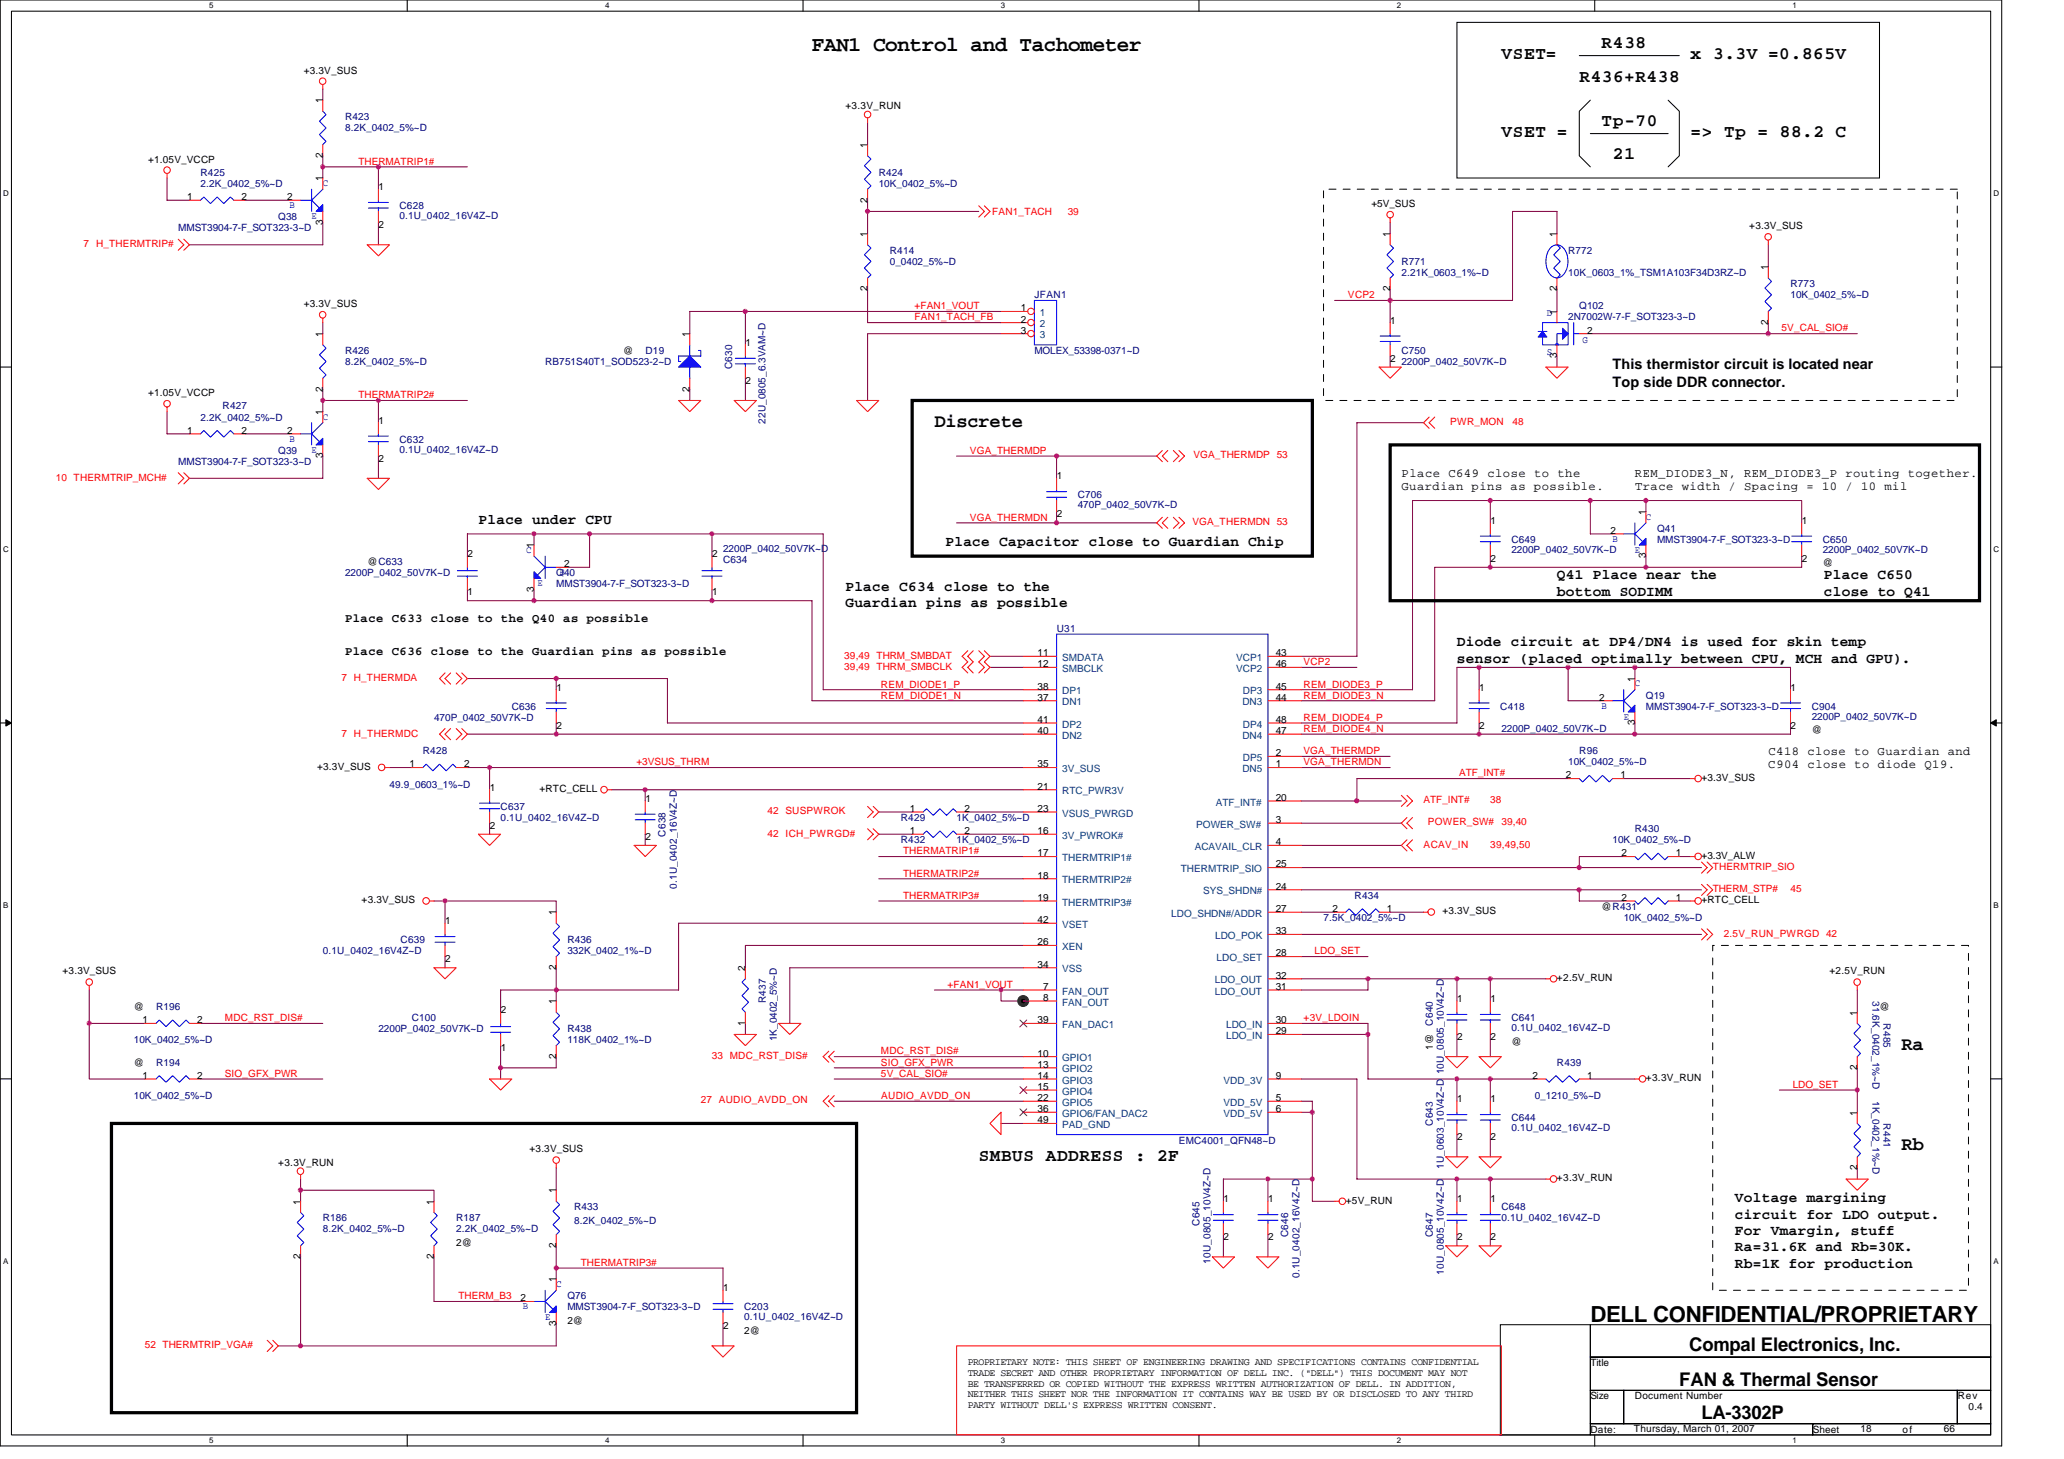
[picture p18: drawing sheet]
<svg xmlns="http://www.w3.org/2000/svg" width="297mm" height="210mm" viewBox="0 0 297 210" stroke-linecap="round" stroke-linejoin="round" font-family="sans-serif">
<defs><g id="words">
<text font-size="3.2" x="228.9" y="190.2">DELL CONFIDENTIAL/PROPRIETARY</text>
<text font-size="3" x="116.9" y="7.3">FAN1 Control and Tachometer</text>
<g font-size="2.7">
<text x="134.5" y="61.5">Discrete</text>
<text x="273.7" y="151.1">Ra</text>
<text x="273.7" y="165.5">Rb</text>
<text x="243.1" y="194.4">Compal Electronics, Inc.</text>
<text x="241.7" y="199.3">FAN &amp; Thermal Sensor</text>
<text x="244.9" y="204.2">LA-3302P</text>
</g>
<g font-size="2.5">
<text x="216.1" y="8.6">VSET=</text>
<text x="227.3" y="11.7">R436+R438</text>
<text x="230.5" y="6.9">R438</text>
<text x="243.3" y="8.6">x 3.3V =0.865V</text>
<text x="216.1" y="19.7">VSET =</text>
<text x="230.5" y="18.1">Tp-70</text>
<text x="232.1" y="22.9">21</text>
<text x="243.3" y="19.7">=&gt; Tp = 88.2 C</text>
<text x="140.9" y="167">SMBUS ADDRESS : 2F</text>
</g>
<g font-size="2.1">
<text x="232.1" y="53.1">This thermistor circuit is located near</text>
<text x="232.1" y="55.6">Top side DDR connector.</text>
<text x="68.9" y="75.4">Place under CPU</text>
<text x="136.1" y="78.5">Place Capacitor close to Guardian Chip</text>
<text x="224.1" y="83.4">Q41 Place near the</text>
<text x="262.5" y="83.4">Place C650</text>
<text x="121.7" y="85">Place C634 close to the</text>
<text x="121.7" y="87.3">Guardian pins as possible</text>
<text x="224.1" y="85.7">bottom SODIMM</text>
<text x="262.5" y="85.7">close to Q41</text>
<text x="209.7" y="93">Diode circuit at DP4/DN4 is used for skin temp</text>
<text x="209.7" y="95.3">sensor (placed optimally between CPU, MCH and GPU).</text>
<text x="249.7" y="173">Voltage margining</text>
<text x="249.7" y="175.3">circuit for LDO output.</text>
<text x="249.7" y="177.7">For Vmargin, stuff</text>
<text x="249.7" y="180">Ra=31.6K and Rb=30K.</text>
<text x="249.7" y="182.4">Rb=1K for production</text>
</g>
<g font-size="1.8">
<text x="201.7" y="68.6">Place C649 close to the</text>
<text x="201.7" y="70.5">Guardian pins as possible.</text>
<text x="235.3" y="68.6">REM_DIODE3_N, REM_DIODE3_P routing together.</text>
<text x="235.3" y="70.5">Trace width / Spacing = 10 / 10 mil</text>
<text x="49.7" y="89.4">Place C633 close to the Q40 as possible</text>
<text x="49.7" y="94.2">Place C636 close to the Guardian pins as possible</text>
<text x="254.5" y="110.5">C904 close to diode Q19.</text>
<text x="254.5" y="108.6">C418 close to Guardian and</text>
</g>
<g font-size="1.4">
<text x="43.7" y="10.6">+3.3V_SUS</text>
<text x="46.4" y="14.9" transform="rotate(-90 46.4 14.9)">1</text>
<text x="121.7" y="15.7">+3.3V_RUN</text>
<text x="21.3" y="23.4">+1.05V_VCCP</text>
<text x="46.4" y="22.7" transform="rotate(-90 46.4 22.7)">2</text>
<text x="124.8" y="21.3" transform="rotate(-90 124.8 21.3)">1</text>
<text x="26.9" y="28.8">1</text>
<text x="34.8" y="28.8">2</text>
<text x="41.3" y="28.8">2</text>
<text x="46.4" y="26.1" transform="rotate(-90 46.4 26.1)">1</text>
<text x="54.5" y="27.4">1</text>
<text x="124.8" y="29.1" transform="rotate(-90 124.8 29.1)">2</text>
<text x="197.4" y="29.8">+5V_SUS</text>
<text x="46.4" y="32.3" transform="rotate(-90 46.4 32.3)">3</text>
<text x="54.5" y="32.8">2</text>
<text x="124.8" y="34.1" transform="rotate(-90 124.8 34.1)">1</text>
<text x="200" y="34.1" transform="rotate(-90 200 34.1)">1</text>
<text x="224" y="34.1" transform="rotate(-90 224 34.1)">1</text>
<text x="251.8" y="33">+3.3V_SUS</text>
<text x="124.8" y="41.9" transform="rotate(-90 124.8 41.9)">2</text>
<text x="200" y="41.9" transform="rotate(-90 200 41.9)">2</text>
<text x="224" y="41.9" transform="rotate(-90 224 41.9)">2</text>
<text x="254.5" y="38.9" transform="rotate(-90 254.5 38.9)">1</text>
<text x="43.7" y="44.2">+3.3V_SUS</text>
<text x="146.9" y="44.8">1</text>
<text x="146.9" y="46.4">2</text>
<text x="146.9" y="48">3</text>
<text x="200.1" y="46.6">1</text>
<text x="224" y="45.3" transform="rotate(-90 224 45.3)">1</text>
<text x="228.4" y="48">2</text>
<text x="254.5" y="46.7" transform="rotate(-90 254.5 46.7)">2</text>
<text x="46.4" y="48.5" transform="rotate(-90 46.4 48.5)">1</text>
<text x="89.7" y="50.9">@</text>
<text x="99.2" y="48.5" transform="rotate(-90 99.2 48.5)">1</text>
<text x="107.3" y="49.8">1</text>
<text x="200.1" y="52">2</text>
<text x="224" y="51.5" transform="rotate(-90 224 51.5)">3</text>
<text x="21.3" y="57">+1.05V_VCCP</text>
<text x="46.4" y="59.7" transform="rotate(-90 46.4 59.7)">1</text>
<text x="46.4" y="56.3" transform="rotate(-90 46.4 56.3)">2</text>
<text x="99.2" y="56.3" transform="rotate(-90 99.2 56.3)">2</text>
<text x="107.3" y="55.2">2</text>
<text x="26.9" y="62.4">1</text>
<text x="34.8" y="62.4">2</text>
<text x="41.3" y="62.4">2</text>
<text x="46.4" y="65.9" transform="rotate(-90 46.4 65.9)">3</text>
<text x="54.5" y="61">1</text>
<text x="54.5" y="66.4">2</text>
<text x="152.1" y="69">1</text>
<text x="152.1" y="74.4">2</text>
<text x="214.5" y="75.4">1</text>
<text x="231.8" y="76.8">2</text>
<text x="236.9" y="74.1" transform="rotate(-90 236.9 74.1)">1</text>
<text x="259.3" y="75.4">1</text>
<text x="52.9" y="81.3">@C633</text>
<text x="67.3" y="80.2">2</text>
<text x="76.8" y="78.9" transform="rotate(-90 76.8 78.9)">1</text>
<text x="81.2" y="81.6">2</text>
<text x="102.5" y="80.2">2</text>
<text x="214.5" y="80.8">2</text>
<text x="236.9" y="80.3" transform="rotate(-90 236.9 80.3)">3</text>
<text x="259.3" y="80.8">2</text>
<text x="262.3" y="81.5">@</text>
<text x="67.3" y="85.6">1</text>
<text x="76.8" y="85.2" transform="rotate(-90 76.8 85.2)">3</text>
<text x="102.5" y="85.6">1</text>
<text x="149.3" y="94.4">11</text>
<text x="149.3" y="96">12</text>
<text x="183.6" y="94.4">43</text>
<text x="183.6" y="96">46</text>
<text x="80.1" y="99.4">1</text>
<text x="149.3" y="100.8">37</text>
<text x="149.3" y="99.2">38</text>
<text x="183.6" y="100.8">44</text>
<text x="183.6" y="99.2">45</text>
<text x="212.9" y="99.4">1</text>
<text x="230.1" y="100.8">2</text>
<text x="235.3" y="98.1" transform="rotate(-90 235.3 98.1)">1</text>
<text x="257.7" y="99.4">1</text>
<text x="80.1" y="104.8">2</text>
<text x="149.3" y="105.6">40</text>
<text x="149.3" y="104">41</text>
<text x="183.6" y="105.6">47</text>
<text x="183.6" y="104">48</text>
<text x="212.9" y="104.8">2</text>
<text x="235.3" y="104.4" transform="rotate(-90 235.3 104.4)">3</text>
<text x="257.7" y="104.8">2</text>
<text x="260.7" y="105.5">@</text>
<text x="45.7" y="110.7">+3.3V_SUS</text>
<text x="58.9" y="110.4">1</text>
<text x="66.8" y="110.4">2</text>
<text x="70.5" y="113.8">1</text>
<text x="77.7" y="114">+RTC_CELL</text>
<text x="149.3" y="110.4">35</text>
<text x="149.3" y="113.6">21</text>
<text x="183.6" y="110.4">1</text>
<text x="183.6" y="108.8">2</text>
<text x="225.4" y="112">2</text>
<text x="233.2" y="112">1</text>
<text x="244.9" y="112.4">+3.3V_SUS</text>
<text x="70.5" y="119.2">2</text>
<text x="92.9" y="115.4">1</text>
<text x="130.9" y="116.8">1</text>
<text x="130.9" y="120">1</text>
<text x="138.8" y="116.8">2</text>
<text x="138.8" y="120">2</text>
<text x="149.3" y="120">16</text>
<text x="149.3" y="116.8">23</text>
<text x="183.6" y="115.2">20</text>
<text x="183.6" y="118.4">3</text>
<text x="92.9" y="120.8">2</text>
<text x="149.3" y="123.2">17</text>
<text x="183.6" y="124.8">25</text>
<text x="183.6" y="121.6">4</text>
<text x="233.4" y="123.2">2</text>
<text x="241.2" y="123.2">1</text>
<text x="244.9" y="123.5">+3.3V_ALW</text>
<text x="52" y="130">+3.3V_SUS</text>
<text x="80" y="131.7" transform="rotate(-90 80 131.7)">1</text>
<text x="149.3" y="126.4">18</text>
<text x="149.3" y="129.6">19</text>
<text x="183.6" y="128">24</text>
<text x="183.6" y="131.2">27</text>
<text x="191.7" y="131.2">2</text>
<text x="199.6" y="131.2">1</text>
<text x="207.6" y="131.6">+3.3V_SUS</text>
<text x="230.5" y="130.9">@R431</text>
<text x="233.4" y="129.6">2</text>
<text x="241.2" y="129.6">1</text>
<text x="244.9" y="130">+RTC_CELL</text>
<text x="64.1" y="133">1</text>
<text x="149.3" y="136">26</text>
<text x="149.3" y="132.8">42</text>
<text x="183.6" y="134.4">33</text>
<text x="183.6" y="137.6">28</text>
<text x="9" y="140.2">+3.3V_SUS</text>
<text x="64.1" y="138.4">2</text>
<text x="80" y="139.6" transform="rotate(-90 80 139.6)">2</text>
<text x="107.2" y="139.7" transform="rotate(-90 107.2 139.7)">2</text>
<text x="149.3" y="139.2">34</text>
<text x="150.1" y="142.4">7</text>
<text x="150.1" y="144">8</text>
<text x="183.6" y="140.8">32</text>
<text x="183.6" y="142.4">31</text>
<text x="224.1" y="141.2">+2.5V_RUN</text>
<text x="263.3" y="140.2">+2.5V_RUN</text>
<text x="19.3" y="145.3">@</text>
<text x="20.5" y="147.2">1</text>
<text x="28.4" y="147.2">2</text>
<text x="72.1" y="145.8">2</text>
<text x="80" y="144.5" transform="rotate(-90 80 144.5)">1</text>
<text x="107.2" y="147.6" transform="rotate(-90 107.2 147.6)">1</text>
<text x="149.3" y="147.2">39</text>
<text x="183.6" y="147.2">30</text>
<text x="183.6" y="148.8">29</text>
<text x="209.7" y="144.2">1</text>
<text x="209.7" y="149.6">2</text>
<text x="214.5" y="144.2">1</text>
<text x="214.5" y="149.6">2</text>
<text x="267.3" y="146.1" transform="rotate(-90 267.3 146.1)">1</text>
<text x="270.5" y="145.3">@</text>
<text x="19.3" y="153.3">@</text>
<text x="20.5" y="155.2">1</text>
<text x="28.4" y="155.2">2</text>
<text x="72.1" y="151.2">1</text>
<text x="80" y="152.4" transform="rotate(-90 80 152.4)">2</text>
<text x="149.3" y="152">10</text>
<text x="149.3" y="153.6">13</text>
<text x="149.3" y="155.2">14</text>
<text x="183.6" y="155.2">9</text>
<text x="206.2" y="151.1" transform="rotate(-90 206.2 151.1)">1@</text>
<text x="217.5" y="150.3">@</text>
<text x="220.6" y="155.2">2</text>
<text x="228.4" y="155.2">1</text>
<text x="236.9" y="155.6">+3.3V_RUN</text>
<text x="267.3" y="153.9" transform="rotate(-90 267.3 153.9)">2</text>
<text x="149.3" y="156.8">15</text>
<text x="149.3" y="160">36</text>
<text x="149.3" y="158.4">22</text>
<text x="149.3" y="161.6">49</text>
<text x="183.6" y="158.4">5</text>
<text x="183.6" y="160">6</text>
<text x="209.7" y="158.6">1</text>
<text x="214.5" y="158.6">1</text>
<text x="267.3" y="160.5" transform="rotate(-90 267.3 160.5)">1</text>
<text x="40" y="167.7">+3.3V_RUN</text>
<text x="76.2" y="165.8">+3.3V_SUS</text>
<text x="209.7" y="164">2</text>
<text x="214.5" y="164">2</text>
<text x="43.2" y="173.3" transform="rotate(-90 43.2 173.3)">1</text>
<text x="62.4" y="173.3" transform="rotate(-90 62.4 173.3)">1</text>
<text x="80" y="171.7" transform="rotate(-90 80 171.7)">1</text>
<text x="176.1" y="173">1</text>
<text x="182.5" y="173">1</text>
<text x="193.7" y="173.2">+5V_RUN</text>
<text x="209.7" y="173">1</text>
<text x="214.5" y="173">1</text>
<text x="224.1" y="170">+3.3V_RUN</text>
<text x="267.3" y="168.4" transform="rotate(-90 267.3 168.4)">2</text>
<text x="65.7" y="179.2">2@</text>
<text x="80" y="179.6" transform="rotate(-90 80 179.6)">2</text>
<text x="176.1" y="178.4">2</text>
<text x="182.5" y="178.4">2</text>
<text x="209.7" y="178.4">2</text>
<text x="214.5" y="178.4">2</text>
<text x="43.2" y="181.2" transform="rotate(-90 43.2 181.2)">2</text>
<text x="62.4" y="181.2" transform="rotate(-90 62.4 181.2)">2</text>
<text x="80" y="184.5" transform="rotate(-90 80 184.5)">1</text>
<text x="104.1" y="185.8">1</text>
<text x="74.9" y="187.2">2</text>
<text x="80" y="190.8" transform="rotate(-90 80 190.8)">3</text>
<text x="81.7" y="190.4">2@</text>
<text x="104.1" y="191.2">2</text>
<text x="107.1" y="191.9">2@</text>
<text x="139.3" y="196.4">PROPRIETARY NOTE: THIS SHEET OF ENGINEERING DRAWING AND SPECIFICATIONS CONTAINS CONFIDENTIAL</text>
<text x="139.3" y="197.9">TRADE SECRET AND OTHER PROPRIETARY INFORMATION OF DELL INC. (&quot;DELL&quot;) THIS DOCUMENT MAY NOT</text>
<text x="228.9" y="196.5">Title</text>
<text x="139.3" y="199.5">BE TRANSFERRED OR COPIED WITHOUT THE EXPRESS WRITTEN AUTHORIZATION OF DELL. IN ADDITION,</text>
<text x="139.3" y="201">NEITHER THIS SHEET NOR THE INFORMATION IT CONTAINS WAY BE USED BY OR DISCLOSED TO ANY THIRD</text>
<text x="139.3" y="202.6">PARTY WITHOUT DELL'S EXPRESS WRITTEN CONSENT.</text>
<text x="228.9" y="201.3">Size</text>
<text x="235.3" y="201.3">Document Number</text>
<text x="281.7" y="201.3">Rev</text>
<text x="283.3" y="202.9">0.4</text>
<text x="228.9" y="206.1">Date:</text>
<text x="235.1" y="206">Thursday, March 01, 2007</text>
<text x="260.9" y="206.1">Sheet</text>
<text x="267.8" y="206">18</text>
<text x="273.8" y="206.1">of</text>
<text x="279.8" y="206">66</text>
</g>
<g font-size="1.4" fill="#000080">
<text x="49.7" y="17.3">R423</text>
<text x="49.7" y="18.9">8.2K_0402_5%~D</text>
<text x="28.8" y="25.3">R425</text>
<text x="28.8" y="26.9">2.2K_0402_5%~D</text>
<text x="126.5" y="25.3">R424</text>
<text x="126.5" y="26.9">10K_0402_5%~D</text>
<text x="25.7" y="33.3">MMST3904-7-F_SOT323-3~D</text>
<text x="40" y="31.7">Q38</text>
<text x="57.5" y="30.1">C628</text>
<text x="57.5" y="31.5">0.1U_0402_16V4Z~D</text>
<text x="128.1" y="36.5">R414</text>
<text x="128.1" y="38.1">0_0402_5%~D</text>
<text x="201.7" y="38.1">R771</text>
<text x="201.7" y="39.7">2.21K_0603_1%~D</text>
<text x="225.7" y="36.5">R772</text>
<text x="225.7" y="39.7">10K_0603_1%_TSM1A103F34D3RZ~D</text>
<text x="257.7" y="41.3">R773</text>
<text x="148.9" y="42.9">JFAN1</text>
<text x="225.7" y="46.1">2N7002W-7-F_SOT323-3~D</text>
<text x="227.3" y="44.5">Q102</text>
<text x="257.7" y="42.9">10K_0402_5%~D</text>
<text x="49.7" y="50.9">R426</text>
<text x="49.7" y="52.5">8.2K_0402_5%~D</text>
<text x="78.5" y="52.5">RB751S40T1_SOD523-2~D</text>
<text x="92.9" y="50.9">D19</text>
<text x="105.4" y="53.1" transform="rotate(-90 105.4 53.1)">C630</text>
<text x="148.9" y="50.9">MOLEX_53398-0371~D</text>
<text x="201.7" y="50.9">C750</text>
<text x="201.7" y="52.5">2200P_0402_50V7K~D</text>
<text x="32" y="58.9">R427</text>
<text x="28.8" y="60.5">2.2K_0402_5%~D</text>
<text x="40" y="65.3">Q39</text>
<text x="57.5" y="63.7">C632</text>
<text x="57.5" y="65.2">0.1U_0402_16V4Z~D</text>
<text x="110.2" y="61" transform="rotate(-90 110.2 61)">22U_0805_6.3VAM~D</text>
<text x="25.7" y="66.9">MMST3904-7-F_SOT323-3~D</text>
<text x="155.1" y="71.7">C706</text>
<text x="155.1" y="73.2">470P_0402_50V7K~D</text>
<text x="238.5" y="76.5">Q41</text>
<text x="49.7" y="82.9">2200P_0402_50V7K~D</text>
<text x="80" y="82.9">Q40</text>
<text x="104.1" y="81">C634</text>
<text x="104.1" y="79.4">2200P_0402_50V7K~D</text>
<text x="217.5" y="78.1">C649</text>
<text x="217.5" y="79.5">2200P_0402_50V7K~D</text>
<text x="238.5" y="78.1">MMST3904-7-F_SOT323-3~D</text>
<text x="262.3" y="78.1">C650</text>
<text x="262.3" y="79.5">2200P_0402_50V7K~D</text>
<text x="80" y="84.5">MMST3904-7-F_SOT323-3~D</text>
<text x="152.1" y="90.9">U31</text>
<text x="236.9" y="100.5">Q19</text>
<text x="62.5" y="103.7">470P_0402_50V7K~D</text>
<text x="73.7" y="102.1">C636</text>
<text x="215.9" y="102.1">C418</text>
<text x="216.1" y="105.3">2200P_0402_50V7K~D</text>
<text x="236.9" y="102.1">MMST3904-7-F_SOT323-3~D</text>
<text x="260.7" y="102.1">C904</text>
<text x="260.7" y="103.5">2200P_0402_50V7K~D</text>
<text x="56" y="113.3">49.9_0603_1%~D</text>
<text x="60.9" y="108.5">R428</text>
<text x="225.7" y="110.1">10K_0402_5%~D</text>
<text x="227.3" y="108.5">R96</text>
<text x="72" y="116.5">C637</text>
<text x="72" y="118.1">0.1U_0402_16V4Z~D</text>
<text x="129.7" y="118.1">R429</text>
<text x="137.7" y="118.1">1K_0402_5%~D</text>
<text x="235.3" y="119.7">R430</text>
<text x="95.8" y="120.4" transform="rotate(-90 95.8 120.4)">C638</text>
<text x="129.7" y="121.3">R432</text>
<text x="137.7" y="121.3">1K_0402_5%~D</text>
<text x="232.1" y="121.3">10K_0402_5%~D</text>
<text x="97.4" y="127.9" transform="rotate(-90 97.4 127.9)">0.1U_0402_16V4Z~D</text>
<text x="194.9" y="129.3">R434</text>
<text x="46.5" y="137.3">0.1U_0402_16V4Z~D</text>
<text x="57.7" y="135.7">C639</text>
<text x="81.7" y="135.7">R436</text>
<text x="81.7" y="137.3">332K_0402_1%~D</text>
<text x="190.5" y="132.5">7.5K_0402_5%~D</text>
<text x="233.7" y="132.5">10K_0402_5%~D</text>
<text x="22.5" y="145.3">R196</text>
<text x="54.5" y="148.5">2200P_0402_50V7K~D</text>
<text x="59.3" y="146.9">C100</text>
<text x="81.7" y="148.5">R438</text>
<text x="110.2" y="144.4" transform="rotate(-90 110.2 144.4)">R437</text>
<text x="111.8" y="149.8" transform="rotate(-90 111.8 149.8)">1K_0402_5%~D</text>
<text x="206.2" y="147.6" transform="rotate(-90 206.2 147.6)">C640</text>
<text x="217.5" y="146.9">C641</text>
<text x="217.5" y="148.4">0.1U_0402_16V4Z~D</text>
<text x="269.5" y="144" transform="rotate(90 269.5 144)">31.6K_0402_1%~D</text>
<text x="271.1" y="147.2" transform="rotate(90 271.1 147.2)">R485</text>
<text x="19.3" y="150.1">10K_0402_5%~D</text>
<text x="22.5" y="153.3">R194</text>
<text x="81.7" y="150.1">118K_0402_1%~D</text>
<text x="207.8" y="154.6" transform="rotate(-90 207.8 154.6)">10U_0805_10V4Z~D</text>
<text x="224.1" y="153.3">R439</text>
<text x="19.3" y="158.1">10K_0402_5%~D</text>
<text x="206.2" y="161.9" transform="rotate(-90 206.2 161.9)">C643</text>
<text x="217.5" y="161.3">C644</text>
<text x="220.9" y="158.1">0_1210_5%~D</text>
<text x="269.5" y="158.4" transform="rotate(90 269.5 158.4)">1K_0402_1%~D</text>
<text x="271.1" y="161.6" transform="rotate(90 271.1 161.6)">R441</text>
<text x="169.7" y="164.5">EMC4001_QFN48~D</text>
<text x="217.5" y="162.8">0.1U_0402_16V4Z~D</text>
<text x="207.8" y="168.2" transform="rotate(-90 207.8 168.2)">1U_0603_10V4Z~D</text>
<text x="46.5" y="175.7">R186</text>
<text x="46.5" y="177.3">8.2K_0402_5%~D</text>
<text x="65.7" y="175.7">R187</text>
<text x="65.7" y="177.3">2.2K_0402_5%~D</text>
<text x="82.6" y="174.1">R433</text>
<text x="82.6" y="176">8.2K_0402_5%~D</text>
<text x="172.6" y="176.4" transform="rotate(-90 172.6 176.4)">C645</text>
<text x="185.4" y="177.9" transform="rotate(-90 185.4 177.9)">C646</text>
<text x="206.2" y="177.9" transform="rotate(-90 206.2 177.9)">C647</text>
<text x="216.1" y="174.1">C648</text>
<text x="216.1" y="175.7">0.1U_0402_16V4Z~D</text>
<text x="174.2" y="181.8" transform="rotate(-90 174.2 181.8)">10U_0805_10V4Z~D</text>
<text x="187" y="183.9" transform="rotate(-90 187 183.9)">0.1U_0402_16V4Z~D</text>
<text x="207.8" y="183.4" transform="rotate(-90 207.8 183.4)">10U_0805_10V4Z~D</text>
<text x="81.7" y="186.9">Q76</text>
<text x="81.7" y="188.5">MMST3904-7-F_SOT323-3~D</text>
<text x="107.1" y="188.5">C203</text>
<text x="107.1" y="190">0.1U_0402_16V4Z~D</text>
</g>
<g font-size="1.4" fill="#f00">
<text x="51.6" y="23.7">THERMATRIP1#</text>
<text x="12" y="35.5">7 H_THERMTRIP#</text>
<text x="142.8" y="30.9">FAN1_TACH</text>
<text x="153.7" y="30.9">39</text>
<text x="131.6" y="46.1">FAN1_TACH_FB</text>
<text x="131.6" y="44.5">+FAN1_VOUT</text>
<text x="194" y="42.9">VCP2</text>
<text x="256.4" y="47.7">5V_CAL_SIO#</text>
<text x="51.6" y="57.3">THERMATRIP2#</text>
<text x="139.6" y="65.3">VGA_THERMDP</text>
<text x="171.7" y="66">VGA_THERMDP 53</text>
<text x="208.7" y="61.2">PWR_MON</text>
<text x="217.7" y="61.2">48</text>
<text x="8" y="69.2">10 THERMTRIP_MCH#</text>
<text x="139.6" y="74.9">VGA_THERMDN</text>
<text x="171.6" y="75.5">VGA_THERMDN 53</text>
<text x="121.5" y="94.7">39,49 THRM_SMBDAT</text>
<text x="187.6" y="95.7">VCP2</text>
<text x="49.2" y="98">7 H_THERMDA</text>
<text x="121.5" y="96.4">39,49 THRM_SMBCLK</text>
<text x="126.8" y="98.9">REM_DIODE1_P</text>
<text x="126.8" y="100.5">REM_DIODE1_N</text>
<text x="187.6" y="100.5">REM_DIODE3_N</text>
<text x="187.6" y="98.9">REM_DIODE3_P</text>
<text x="49.2" y="106">7 H_THERMDC</text>
<text x="187.6" y="105.3">REM_DIODE4_N</text>
<text x="187.6" y="103.7">REM_DIODE4_P</text>
<text x="91.6" y="110.1">+3VSUS_THRM</text>
<text x="187.6" y="110.1">VGA_THERMDN</text>
<text x="187.6" y="108.5">VGA_THERMDP</text>
<text x="210" y="111.7">ATF_INT#</text>
<text x="110.5" y="117.2">42 SUSPWROK</text>
<text x="204.9" y="115.5">ATF_INT#</text>
<text x="205.5" y="118.7">POWER_SW#</text>
<text x="214.5" y="115.5">38</text>
<text x="216.1" y="118.7">39,40</text>
<text x="110.5" y="120.4">42 ICH_PWRGD#</text>
<text x="130" y="122.9">THERMATRIP1#</text>
<text x="204.9" y="122">ACAV_IN</text>
<text x="214.5" y="122">39,49,50</text>
<text x="246.5" y="125.2">THERMTRIP_SIO</text>
<text x="130" y="126.1">THERMATRIP2#</text>
<text x="130" y="129.3">THERMATRIP3#</text>
<text x="246.5" y="128.4">THERM_STP#</text>
<text x="257.7" y="128.4">45</text>
<text x="189.2" y="137.3">LDO_SET</text>
<text x="248.1" y="134.7">2.5V_RUN_PWRGD 42</text>
<text x="136.4" y="142.1">+FAN1_VOUT</text>
<text x="32.4" y="146.9">MDC_RST_DIS#</text>
<text x="187.6" y="146.9">+3V_LDOIN</text>
<text x="32.4" y="154.9">SIO_GFX_PWR</text>
<text x="102.5" y="152.4">33 MDC_RST_DIS#</text>
<text x="126.8" y="151.7">MDC_RST_DIS#</text>
<text x="126.8" y="153.3">SIO_GFX_PWR</text>
<text x="126.8" y="154.9">5V_CAL_SIO#</text>
<text x="100.9" y="158.7">27 AUDIO_AVDD_ON</text>
<text x="126.8" y="158.1">AUDIO_AVDD_ON</text>
<text x="258" y="156.5">LDO_SET</text>
<text x="83.6" y="182.1">THERMATRIP3#</text>
<text x="66" y="186.9">THERM_B3</text>
<text x="20.8" y="194">52 THERMTRIP_VGA#</text>
</g>
<g font-size="1.4" fill="#00f">
<text x="41.7" y="30">B</text>
<text x="46.5" y="26.8">C</text>
<text x="44.8" y="31.6">E</text>
<text x="222.6" y="45.5">D</text>
<text x="222.6" y="51.1">S</text>
<text x="227.7" y="49.3">G</text>
<text x="41.7" y="63.6">B</text>
<text x="44.8" y="65.2">E</text>
<text x="46.5" y="60.4">C</text>
<text x="232.1" y="78">B</text>
<text x="236.9" y="74.8">C</text>
<text x="75.7" y="79.6">C</text>
<text x="80.5" y="82.8">B</text>
<text x="235.3" y="79.6">E</text>
<text x="77.3" y="84.4">E</text>
<text x="230.5" y="102">B</text>
<text x="235.3" y="98.8">C</text>
<text x="233.7" y="103.6">E</text>
<text x="80" y="185.2">C</text>
<text x="75.3" y="188.4">B</text>
<text x="78.5" y="190">E</text>
</g>
<g font-size="1.4" fill="#004080">
<text x="149.7" y="45.5">1</text>
<text x="149.7" y="47.1">2</text>
<text x="149.7" y="48.7">3</text>
<text x="152.9" y="95.1">SMDATA</text>
<text x="177.9" y="95.1">VCP1</text>
<text x="152.9" y="96.7">SMBCLK</text>
<text x="152.9" y="101.5">DN1</text>
<text x="152.9" y="99.9">DP1</text>
<text x="177.9" y="96.7">VCP2</text>
<text x="178.8" y="101.5">DN3</text>
<text x="178.9" y="99.9">DP3</text>
<text x="152.9" y="106.3">DN2</text>
<text x="152.9" y="104.7">DP2</text>
<text x="178.8" y="106.3">DN4</text>
<text x="178.9" y="104.7">DP4</text>
<text x="152.9" y="111.1">3V_SUS</text>
<text x="178.8" y="111.1">DN5</text>
<text x="178.9" y="109.5">DP5</text>
<text x="152.9" y="114.3">RTC_PWR3V</text>
<text x="152.9" y="117.5">VSUS_PWRGD</text>
<text x="172.2" y="119.1">POWER_SW#</text>
<text x="175" y="115.9">ATF_INT#</text>
<text x="152.9" y="120.7">3V_PWROK#</text>
<text x="152.9" y="123.9">THERMTRIP1#</text>
<text x="169.9" y="125.5">THERMTRIP_SIO</text>
<text x="171.9" y="122.3">ACAVAIL_CLR</text>
<text x="152.9" y="127.1">THERMTRIP2#</text>
<text x="152.9" y="130.3">THERMTRIP3#</text>
<text x="168.6" y="131.9">LDO_SHDN#/ADDR</text>
<text x="173.1" y="128.7">SYS_SHDN#</text>
<text x="152.9" y="136.7">XEN</text>
<text x="152.9" y="133.5">VSET</text>
<text x="174.9" y="135.1">LDO_POK</text>
<text x="152.9" y="143.1">FAN_OUT</text>
<text x="152.9" y="139.9">VSS</text>
<text x="174.8" y="141.5">LDO_OUT</text>
<text x="174.8" y="143.1">LDO_OUT</text>
<text x="175.1" y="138.3">LDO_SET</text>
<text x="152.9" y="147.9">FAN_DAC1</text>
<text x="152.9" y="144.7">FAN_OUT</text>
<text x="176.5" y="147.9">LDO_IN</text>
<text x="176.5" y="149.5">LDO_IN</text>
<text x="152.9" y="152.7">GPIO1</text>
<text x="152.9" y="154.3">GPIO2</text>
<text x="152.9" y="155.9">GPIO3</text>
<text x="176.1" y="155.9">VDD_3V</text>
<text x="152.9" y="157.5">GPIO4</text>
<text x="152.9" y="160.7">GPIO6/FAN_DAC2</text>
<text x="152.9" y="159.1">GPIO5</text>
<text x="176.1" y="159.1">VDD_5V</text>
<text x="176.1" y="160.7">VDD_5V</text>
<text x="152.9" y="162.3">PAD_GND</text>
</g>
<g font-size="1.1">
<text x="30.1" y="1.2">5</text>
<text x="87.1" y="1.2">4</text>
<text x="144" y="1.2">3</text>
<text x="201" y="1.2">2</text>
<text x="258" y="1.2">1</text>
<text x=".4" y="28.2">D</text>
<text x="286.9" y="28.2">D</text>
<text x=".4" y="79.4">C</text>
<text x="286.9" y="79.4">C</text>
<text x=".4" y="130.6">B</text>
<text x="286.9" y="130.6">B</text>
<text x=".4" y="181.8">A</text>
<text x="286.9" y="181.8">A</text>
<text x="30.1" y="207.6">5</text>
<text x="87.1" y="207.6">4</text>
<text x="144" y="207.6">3</text>
<text x="201" y="207.6">2</text>
<text x="258" y="207.6">1</text>
</g>
</g></defs>
<path d="M0 0h288.1v208h-288.1zM1.6 1.6h284.9v204.8h-284.9z" fill="none" stroke="#000" stroke-width=".15"/>
<g fill="#fff">
<path d="M30.1 .2h.6v1.2h-.6z"/>
<path d="M30.1 206.6h.6v1.3h-.6z"/>
</g>
<path d="M58.6 0v1.6M58.6 206.4v1.6" fill="none" stroke="#000" stroke-width=".15"/>
<g fill="#fff">
<path d="M87.1 .2h.6v1.2h-.6z"/>
<path d="M87.1 206.6h.6v1.3h-.6z"/>
</g>
<path d="M115.6 0v1.6M115.6 206.4v1.6" fill="none" stroke="#000" stroke-width=".15"/>
<g fill="#fff">
<path d="M144 .2h.6v1.2h-.6z"/>
<path d="M144 206.6h.6v1.3h-.6z"/>
</g>
<path d="M172.5 0v1.6M172.5 206.4v1.6" fill="none" stroke="#000" stroke-width=".15"/>
<g fill="#fff">
<path d="M201 .2h.6v1.2h-.6z"/>
<path d="M201 206.6h.6v1.3h-.6z"/>
</g>
<path d="M229.5 0v1.6M229.5 206.4v1.6" fill="none" stroke="#000" stroke-width=".15"/>
<g fill="#fff">
<path d="M258 .2h.6v1.2h-.6z"/>
<path d="M258 206.6h.6v1.3h-.6z"/>
<path d="M.4 27.2h.8v1.3h-.8z"/>
<path d="M286.9 27.2h.8v1.3h-.8z"/>
<path d="M.4 78.4h.8v1.3h-.8z"/>
<path d="M286.9 78.4h.8v1.3h-.8z"/>
</g>
<path d="M0 52.8h1.6M286.5 52.8h1.6" fill="none" stroke="#000" stroke-width=".15"/>
<g fill="#fff">
<path d="M.4 129.6h.8v1.3h-.8z"/>
<path d="M286.9 129.6h.7v1.3h-.7z"/>
</g>
<path d="M0 104h1.6M286.5 104h1.6" fill="none" stroke="#000" stroke-width=".15"/>
<path d="M.8 103.5l.8 .5-.8 .5zM286.5 104l.8-.5v1z" fill="#000" stroke="#000" stroke-width=".14"/>
<g fill="#fff">
<path d="M.4 180.8h.8v1.3h-.8z"/>
<path d="M286.9 180.8h.7v1.3h-.7z"/>
</g>
<g fill="none" stroke="#000" stroke-width=".15">
<path d="M209.7 3.2h60.8v22.4h-60.8zM227.3 8h14.4M228.9 14.4l-1.6 1.6v6.4l1.6 1.6M228.9 19.2h11.2M240.1 14.4l1.6 1.6v6.4l-1.6 1.6M0 155.2h1.6M286.5 155.2h1.6M215.9 190.6h13v15.8h-13zM228.9 190.6h57.6v4.6h-57.6zM228.9 195.2h57.6v4.8h-57.6zM228.9 200h4.8v4.8h-4.8zM228.9 204.8h32v1.6h-32z"/>
<path d="M233.7 200h48v4.8h-48zM260.9 204.8h25.6v1.6h-25.6zM281.7 200h4.8v4.8h-4.8z"/>
</g>
<g fill="none" stroke="#800040" stroke-width=".15">
<path d="M46.5 12.8v1.6M124.9 17.6v3.2M24 25.6v3.2h3.3M35.3 28.8h6.4M46.5 22.4v3.2M46.5 32v3.2h-19.2M46.5 24h20.8M54.5 24v3.2M54.5 32v3.2M124.9 28.8v4.8M124.9 30.4h16M200.1 32v1.6"/>
<path d="M224.1 33.6v-3.2h-6.4v12.8h-25.6M254.5 35.2v3.2M24 59.2v3.2h3.3M46.5 57.6h8v3.2M46.5 46.4v1.6M46.5 56v3.2M54.5 57.6h12.8M99.3 56v1.6M107.3 44.8v4.8M107.3 54.4v3.2M124.9 41.6v4.8h19.2M144.1 48h-19.2v9.6"/>
<path d="M144.1 44.8h-44.8v3.2M200.1 41.6v4.8M200.1 51.2v1.6M224.1 41.6v3.2M224.1 51.2v1.6M228.9 48h38.4M254.5 46.4v1.6M35.3 62.4h6.4M46.5 65.6v3.2h-19.2M54.5 65.6v3.2M76.9 76.8v1.6M84.9 76.8v4.8h-3.2"/>
<path d="M102.5 76.8v3.2M137.7 65.6h28.8M137.7 75.2h14.4M152.1 73.6v1.6h14.4M152.1 65.6v3.2M204.9 60.8h-9.6v33.6h-8M214.5 75.2v-3.2h-11.2v27.2h-16M214.5 72h22.4M228.9 72v4.8h3.2M236.9 72h22.4v3.2M236.9 72v1.6M67.3 97.6h12.7v1.6"/>
<path d="M67.3 80v-3.2h51.2v22.4h28.8M67.3 84.8v1.6h49.6v14.4h30.4M76.9 84.8v1.6M80 97.6h16.1v6.4h51.2M102.5 84.8v1.6M142.5 94.4h4.8M142.5 96h4.8M187.3 96h8M212.9 99.2v-3.2h-3.2v8h-22.4M212.9 96h44.8v3.2M214.5 80v1.6M225.7 96v4.8h4.8"/>
<path d="M235.3 96v1.6M236.9 80v1.6M259.3 80v1.6h-52.8v19.2h-19.2M56 110.4h3.3M67.3 110.4h80M67.3 105.6h80M70.5 110.4v3.2M70.5 118.4v1.6M80 104v1.6M88.1 113.6h4.8v1.6M92.9 113.6h54.4M126.5 116.8h4.8"/>
<path d="M139.3 116.8h8M187.3 110.4h12.8M187.3 118.4h14.4M187.3 108.8h12.8M195.3 115.2h6.4M212.9 104v1.6M225.7 112h-30.4v3.2h-8M233.7 112h9.6M235.3 104v1.6M257.7 104v1.6h-70.4M62.5 129.6h1.5v3.2M64 129.6h16v1.6"/>
<path d="M64 137.6v1.6M80 139.2v4.8M92.9 120v1.6M126.5 129.6h20.8M126.5 126.4h20.8M126.5 120h4.8M126.5 123.2h20.8M139.3 120h8M147.3 136h-40v3.2M147.3 132.8h-49.6v9.6h-25.7v3.2M147.3 139.2h-33.6v8M187.3 137.6h9.6"/>
<path d="M187.3 128h57.6M187.3 134.4h57.6M187.3 131.2h4.8M187.3 121.6h14.4M200.1 131.2h4.8M227.3 124.8h17.6M227.3 128v1.6h6.4M233.7 123.2h-6.4v1.6h-40M241.7 129.6h1.6M241.7 123.2h1.6M12.8 147.2v8h8M12.8 142.4v4.8h8"/>
<path d="M28.8 155.2h17.7M28.8 147.2h17.7M72 150.4v4.8M80 152v1.6h-8M107.3 147.2v1.6M120.1 155.2h27.2M120.1 152h27.2M120.1 153.6h27.2M120.1 158.4h27.2M134.5 142.4h9.6v1.6h3.2M144.1 142.4h3.2M187.3 155.2h8v14.4h19.2v3.2"/>
<path d="M187.3 140.8h9.6M187.3 147.2h9.6v8h12.8M187.3 148.8h9.6M187.3 158.4h1.6v14.4h3.2M196.9 140.8h12.8v3.2M196.9 140.8v1.6h-9.6M209.7 155.2h4.8v3.2M209.7 140.8h12.8M209.7 148.8v3.2M209.7 155.2v3.2M214.5 155.2h6.4M214.5 140.8v3.2"/>
<path d="M214.5 148.8v3.2M228.9 155.2h6.4M256.1 156.8h11.2v3.2M267.3 142.4v3.2M267.3 153.6v3.2M43.3 171.2h19.2v1.6M43.3 169.6v3.2M80 168v3.2M80 179.2v4.8M144.1 161.6h3.2M176.1 172.8v-3.2h6.4v3.2M176.1 177.6v3.2"/>
<path d="M182.5 177.6v3.2M182.5 169.6h6.4M187.3 160h1.6M209.7 163.2v3.2M209.7 169.6v3.2M209.7 177.6v1.6M214.5 163.2v3.2M214.5 177.6v1.6M214.5 169.6h8M267.3 168v1.6M43.3 180.8v12.8h-3.3M62.5 180.8v6.4h12.8"/>
<path d="M80 190.4v3.2h-36.7M80 182.4h24.1v3.2M104.1 190.4v3.2"/>
</g>
<circle cx="147.3" cy="144" r=".78" fill="#008000" stroke="#008000" stroke-width=".15"/>
<circle cx="147.3" cy="144" r=".4" fill="#000" stroke="#008000" stroke-width=".15"/>
<g fill="none" stroke="#f00" stroke-width=".15">
<path d="M46.5 12.2v.6M124.9 17v.6M24 25v.6M25.7 34.4l.8 .8-.8 .8M26.5 34.4l.8 .8-.8 .8M27.3 28.8h1.5M33.7 28.8h1.6M52.8 35.2h3.2l-1.5 1.6zM124.9 33.6v1.6M140.9 29.6l.8 .8-.8 .8M141.7 29.6l.8 .8-.8 .8M200.1 31.4v.6"/>
<path d="M254.5 34.6v.6M24 58.6v.6M46.5 45.8v.6M97.7 57.6h3.2l-1.6 1.6zM105.7 57.6h3.2l-1.6 1.6zM123.3 57.6h3.2l-1.6 1.6zM124.9 40v1.6M198.5 52.8h3.2l-1.6 1.6zM222.5 52.8h3.2l-1.6 1.6zM25.7 68l.8 .8-.8 .8M26.5 68l.8 .8-.8 .8M52.8 68.8h3.2l-1.5 1.6z"/>
<path d="M152.1 68.8v1.6M152.1 72v1.6M167.3 64.8l-.8 .8 .8 .8M167.3 74.4l-.8 .8 .8 .8M168.1 64.8l-.8 .8 .8 .8M168.1 74.4l-.8 .8 .8 .8M168.9 64.8l.8 .8-.8 .8M168.9 74.4l.8 .8-.8 .8M169.7 64.8l.8 .8-.8 .8M169.7 74.4l.8 .8-.8 .8M205.7 60l-.8 .8 .8 .8M206.5 60l-.8 .8 .8 .8"/>
<path d="M232.1 76.8h1.6M236.9 73.6v1.6M236.9 78.4v1.6M64 96.8l-.7 .8 .7 .8M64.9 96.8l-.9 .8 .9 .8M65.7 96.8l.8 .8-.8 .8M66.5 96.8l.8 .8-.8 .8M139.3 93.6l-.8 .8 .8 .8-.8 .8 .8 .8M140.1 93.6l-.8 .8 .8 .8-.8 .8 .8 .8M140.9 93.6l.8 .8-.8 .8 .8 .8-.8 .8M141.7 93.6l.8 .8-.8 .8 .8 .8-.8 .8M235.3 97.6v1.6"/>
<path d="M55.4 110.4h.6M64 104.8l-.7 .8 .7 .8M64.9 104.8l-.9 .8 .9 .8M65.7 104.8l.8 .8-.8 .8M66.5 104.8l.8 .8-.8 .8M87.4 113.6h.7M124.9 116l.8 .8-.8 .8M124.9 119.2l.8 .8-.8 .8M125.7 116l.8 .8-.8 .8M125.7 119.2l.8 .8-.8 .8M201.7 114.4l.8 .8-.8 .8M202.5 114.4l.8 .8-.8 .8"/>
<path d="M202.5 117.6l-.8 .8 .8 .8M203.3 117.6l-.8 .8 .8 .8M230.5 100.8h1.6M235.3 102.4v1.6M243.3 112h.6M61.8 129.6h.7M62.5 139.2h3.2l-1.7 1.6zM68.9 120h3.1l-1.5 1.6zM91.3 121.6h3.2l-1.6 1.6zM202.5 120.8l-.8 .8 .8 .8M203.3 120.8l-.8 .8 .8 .8M204.9 131.2h.6"/>
<path d="M243.3 129.6h.6M243.3 123.2h.6M244.9 124l.8 .8-.8 .8M244.9 127.2l.8 .8-.8 .8M244.9 133.6l.8 .8-.8 .8M245.7 124l.8 .8-.8 .8M245.7 127.2l.8 .8-.8 .8M245.7 133.6l.8 .8-.8 .8M12.8 141.8v.6M70.5 155.2h3.2l-1.7 1.6zM80 144v1.6M80 150.4v1.6"/>
<path d="M105.7 148.8h3.2l-1.6 1.6zM112.1 147.2h3.2l-1.6 1.6zM119.3 151.2l-.8 .8 .8 .8M119.3 157.6l-.8 .8 .8 .8M120.1 151.2l-.8 .8 .8 .8M120.1 157.6l-.8 .8 .8 .8M208.1 152h3.2l-1.6 1.6zM209.7 158.4v1.6M212.9 152h3.2l-1.6 1.6zM222.5 140.8h.6M235.3 155.2h.6M267.3 141.8v.6"/>
<path d="M43.3 169v.6M80 167.4v.6M144.1 160v3.2l-1.6-1.6zM182.5 172.8v1.6M182.5 176v1.6M192.1 172.8h.6M208.1 166.4h3.2l-1.6 1.6zM208.1 179.2h3.2l-1.6 1.6zM209.7 161.6v1.6M212.9 166.4h3.2l-1.6 1.6zM212.9 179.2h3.2l-1.6 1.6zM222.5 169.6h.6"/>
<path d="M265.7 169.6h3.2l-1.6 1.6zM38.5 192.8l.8 .8-.8 .8M39.3 192.8l.7 .8-.7 .8M102.5 193.6h3.2l-1.6 1.6zM137.7 193.6h78.4v12.8h-78.4zM174.5 180.8h3.2l-1.6 1.6zM180.9 180.8h3.2l-1.6 1.6z"/>
<circle cx="46.4" cy="11.7" r=".47"/>
<circle cx="124.9" cy="16.5" r=".47"/>
<circle cx="24" cy="24.5" r=".47"/>
<circle cx="200.1" cy="30.9" r=".47"/>
<circle cx="254.5" cy="34.1" r=".47"/>
<circle cx="24" cy="58.1" r=".47"/>
<circle cx="46.4" cy="45.3" r=".47"/>
<circle cx="54.9" cy="110.4" r=".47"/>
<circle cx="86.9" cy="113.6" r=".47"/>
<circle cx="244.4" cy="112" r=".47"/>
<circle cx="61.3" cy="129.6" r=".48"/>
<circle cx="206" cy="131.2" r=".47"/>
<circle cx="244.4" cy="129.6" r=".47"/>
<circle cx="244.4" cy="123.2" r=".47"/>
<circle cx="12.8" cy="141.3" r=".47"/>
<circle cx="223.6" cy="140.8" r=".47"/>
<circle cx="236.4" cy="155.2" r=".47"/>
<circle cx="267.3" cy="141.3" r=".47"/>
<circle cx="43.2" cy="168.5" r=".47"/>
<circle cx="80" cy="166.9" r=".47"/>
<circle cx="193.2" cy="172.8" r=".47"/>
<circle cx="223.6" cy="169.6" r=".47"/>
</g>
<path d="M131.3 57.6h57.6v22.4h-57.6zM200.1 64h84.8v22.4h-84.8zM16 161.6h107.3v41.6h-107.3z" fill="none" stroke="#000" stroke-width=".47"/>
<path d="M190.5 27.2h91.2v30.4h-91.2zM246.5 136h36.8v49.6h-36.8z" fill="none" stroke="#000" stroke-width=".14" stroke-dasharray="1 1 1 1 1 1 1 1"/>
<g fill="#00f" stroke="#00f" stroke-width=".15">
<path d="M234.8 101.9l.5-.4v.9h-1z" fill-rule="evenodd"/>
<path d="M236.9 77.4v1h-1z" fill-rule="evenodd"/>
</g>
<g fill="none" stroke="#00f" stroke-width=".15">
<path d="M28.8 28.8l.5-.5 1 1 1-1 .9 1 1-1 .5 .5M124.9 35.2l.4 .5-.9 1 .9 .9-.9 1 .9 .9-.4 .5M148.9 43.2h3.2v6.4h-3.2zM150.6 71.5h2.9M150.6 70.7h2.9M152.1 70.4v.3M152.1 71.5v.5M233.7 76.8h1.6M235.3 75.2v3.2M236.9 75.2l-1.6 1.6 1.1 1.1M233.7 99.2v3.2M235.3 99.2l-1.6 1.6 1.1 1.1"/>
<path d="M232.1 100.8h1.6M80 145.6l.5 .5-.9 1 .9 .9-.9 1 .9 .9-.5 .5M181 175.6h2.9M181 174.8h2.9M182.5 174.4v.4M182.5 175.6v.4M208.2 161.1h2.9M208.2 160.4h2.9M209.7 160v.4M209.7 161.1v.5"/>
</g>
<circle cx="148.4" cy="44.8" r=".46" fill="#fff" stroke="#f00" stroke-width=".15"/>
<path d="M144.1 44.8h3.8" fill="none" stroke="#f00" stroke-width=".15"/>
<circle cx="148.4" cy="46.4" r=".46" fill="#fff" stroke="#f00" stroke-width=".15"/>
<path d="M144.1 46.4h3.8" fill="none" stroke="#f00" stroke-width=".15"/>
<circle cx="148.4" cy="48" r=".46" fill="#fff" stroke="#f00" stroke-width=".15"/>
<g fill="none" stroke="#f00" stroke-width=".15">
<path d="M46.5 14.4v1.6M41.7 28.8h1.6M46.5 20.8v1.6M46.5 25.6v1.6M46.5 30.4v1.6M54.5 27.2v1.6M54.5 30.4v1.6M124.9 20.8v1.6M124.9 27.2v1.6M200.1 33.6v1.6M224.1 33.6v1.6M254.5 38.4v1.6"/>
<path d="M46.5 48v1.6M46.5 54.4v1.6M46.5 59.2v1.6M99.3 48v1.6M99.3 54.4v1.6M107.3 49.6v1.6M107.3 52.8v1.6M144.1 48h3.8M200.1 40v1.6M200.1 46.4v1.6M200.1 49.6v1.6M224.1 40v1.6"/>
<path d="M224.1 44.8v1.6M224.1 49.6v1.6M227.3 48h1.6M254.5 44.8v1.6M27.3 62.4h1.5M33.7 62.4h1.6M41.7 62.4h1.6M46.5 64v1.6M54.5 60.8v1.6M54.5 64v1.6M76.9 78.4v1.6M214.5 75.2v1.6"/>
<path d="M214.5 78.4v1.6M259.3 75.2v1.6M259.3 78.4v1.6M67.3 80v1.6M67.3 83.2v1.6M76.9 83.2v1.6M80 99.2v1.6M80 81.6h1.7M102.5 80v1.6M102.5 83.2v1.6M147.3 99.2h4.8M147.3 94.4h4.8"/>
<path d="M147.3 96h4.8M182.5 99.2h4.8M182.5 94.4h4.8M182.5 96h4.8M212.9 99.2v1.6M257.7 99.2v1.6M59.3 110.4h1.6M65.7 110.4h1.6M70.5 113.6v1.6M70.5 116.8v1.6M80 102.4v1.6M92.9 115.2v1.6"/>
<path d="M92.9 118.4v1.6M131.3 116.8h1.6M137.7 116.8h1.6M147.3 116.8h4.8M147.3 100.8h4.8M147.3 110.4h4.8M147.3 113.6h4.8M147.3 105.6h4.8M147.3 104h4.8M182.5 100.8h4.8M182.5 110.4h4.8M182.5 115.2h4.8"/>
<path d="M182.5 105.6h4.8M182.5 104h4.8M182.5 118.4h4.8M182.5 108.8h4.8M212.9 102.4v1.6M225.7 112h1.6M232.1 112h1.6M257.7 102.4v1.6M64 132.8v1.6M64 136v1.6M80 131.2v1.6M80 137.6v1.6"/>
<path d="M107.3 139.2v1.6M131.3 120h1.6M137.7 120h1.6M147.3 129.6h4.8M147.3 123.2h4.8M147.3 139.2h4.8M147.3 120h4.8M147.3 126.4h4.8M147.3 136h4.8M147.3 132.8h4.8M182.5 121.6h4.8M182.5 128h4.8"/>
<path d="M182.5 131.2h4.8M182.5 137.6h4.8M182.5 124.8h4.8M182.5 134.4h4.8M192.1 131.2h1.6M198.5 131.2h1.6M233.7 129.6h1.6M233.7 123.2h1.6M240.1 129.6h1.6M240.1 123.2h1.6M20.8 155.2h1.7M20.8 147.2h1.7"/>
<path d="M27.3 155.2h1.5M27.3 147.2h1.5M72 145.6v1.6M72 148.8v1.6M107.3 145.6v1.6M147.3 155.2h4.8M147.3 158.4h4.8M147.3 142.4h4.8M147.3 152h4.8M147.3 153.6h4.8M147.3 156.8h4.8M147.3 147.2h4.8"/>
<path d="M147.3 144h4.8M182.5 155.2h4.8M182.5 158.4h4.8M182.5 142.4h4.8M182.5 140.8h4.8M182.5 147.2h4.8M182.5 148.8h4.8M209.7 144v1.6M209.7 147.2v1.6M214.5 144v1.6M214.5 147.2v1.6M214.5 158.4v1.6"/>
<path d="M220.9 155.2h1.6M227.3 155.2h1.6M267.3 145.6v1.6M267.3 152v1.6M43.3 172.8v1.6M43.3 179.2v1.6M62.5 172.8v1.6M62.5 179.2v1.6M80 171.2v1.6M80 177.6v1.6M147.3 160h4.8M147.3 161.6h4.8"/>
<path d="M176.1 172.8v1.6M176.1 176v1.6M182.5 160h4.8M209.7 172.8v1.6M209.7 176v1.6M214.5 161.6v1.6M214.5 172.8v1.6M214.5 176v1.6M267.3 160v1.6M267.3 166.4v1.6M75.3 187.2h1.6M80 184v1.6"/>
<path d="M80 188.8v1.6M104.1 185.6v1.6M104.1 188.8v1.6"/>
</g>
<g fill="none" stroke="#00f" stroke-width=".15">
<path d="M46.5 16l.4 .5-.9 .9 .9 1-.9 1 .9 .9-.4 .5M43.3 28.8h1.5M44.8 27.2v3.2M46.5 27.2l-1.7 1.6 1.2 1.1M53 29.9h2.9M53 29.1h2.9M54.5 28.8v.3M54.5 29.9v.5M124.9 22.4l.4 .5-.9 1 .9 .9-.9 1 .9 .9-.4 .5M200.1 35.2l.5 .5-1 1 1 .9-1 1 1 .9-.5 .5M223.3 35.5a1.35 1.35 0 0 1 2.1 .9 2.91 2.91 0 0 1-.9 3.5 1.39 1.39 0 0 1-1.8-1.1 3.1 3.1 0 0 1 .6-3.3zM224.1 35.2l.5 .5-1 1 1 .9-1 1 1 .9-.5 .5"/>
<path d="M46.5 49.6l.4 .5-.9 1 .9 .9-.9 1 .9 .9-.4 .5M99.3 49.6v1.6M99.3 52.8v1.6M100.5 50.4h.4v.8h-3.2v.8h.3M105.8 52.3h2.9M105.8 51.5h2.9M107.3 51.2v.3M107.3 52.3v.5M198.6 49.1h2.9M198.6 48.3h2.9M200.1 48v.3M200.1 49.1v.5"/>
<path d="M221.4 47.7h1.2M222 47.7v-1.3h3.7v3.2h-1.6v-1.6h.8M222 48.5v1.1h2.1h-.2v-.2h.3v.2M226.5 48h.8M226.5 46.4v3.2M254.5 40l.4 .5-.9 .9 .9 1-.9 1 .9 .9-.4 .5M28.8 62.4l.5-.5 1 1 1-1 .9 1 1-1 .5 .5M43.3 62.4h1.5M44.8 60.8v3.2M46.5 60.8l-1.7 1.6 1.2 1.1M53 63.5h2.9M53 62.7h2.9"/>
<path d="M54.5 62.4v.3M54.5 63.5v.5M213 77.9h2.9M213 77.1h2.9M214.5 76.8v.3M214.5 77.9v.5M257.8 77.9h2.9M257.8 77.1h2.9M259.3 76.8v.3M259.3 77.9v.5M65.8 82.1h2.9M65.8 82.9h2.9"/>
<path d="M67.3 81.6v.5M67.3 82.9v.3M76.9 80l1.6 1.6-1.2 1.1M78.5 80v3.2M78.5 81.6h1.5M101 82.1h2.9M101 82.9h2.9M102.5 81.6v.5M102.5 82.9v.3M152.1 91.2h30.4v72h-30.4zM60.9 110.4l.4-.5 1 1 1-1 .9 1 1-1 .5 .5M69 116.4h2.9"/>
<path d="M69 115.5h2.9M70.5 115.2v.3M70.5 116.4v.4M78.6 101.9h2.9M78.6 101.1h2.9M80 100.8v.3M80 101.9v.5M91.4 117.9h2.9M91.4 117.1h2.9M92.9 116.8v.3M92.9 117.9v.5M132.9 116.8l.4-.4 1 .9 1-.9 .9 .9 1-.9 .5 .4"/>
<path d="M211.4 101.9h2.9M211.4 101.1h2.9M212.9 100.8v.3M212.9 101.9v.5M227.3 112l.5 .5 .9-1 1 1 .9-1 1 1 .5-.5M256.2 101.9h2.9M256.2 101.1h2.9M257.7 100.8v.3M257.7 101.9v.5M62.6 135.6h2.9M62.6 134.7h2.9M64 134.4v.3"/>
<path d="M64 135.6v.4M80 132.8l.5 .5-.9 1 .9 .9-.9 1 .9 .9-.5 .5M132.9 120l.4-.5 1 1 1-1 .9 1 1-1 .5 .5M193.7 131.2l.5-.5 .9 1 1-1 .9 1 1-1 .5 .5M235.3 129.6l.5 .5 .9-1 1 1 .9-1 1 1 .5-.5M235.3 123.2l.5 .5 .9-1 1 1 .9-1 1 1 .5-.5M22.5 155.2l.4-.5 1 1 .9-1 1 1 1-1 .5 .5M22.5 147.2l.4-.5 1 1 .9-1 1 1 1-1 .5 .5M70.6 147.7h2.9M70.6 148.5h2.9M72 147.2v.5M72 148.5v.3"/>
<path d="M107.3 140.8l-.5 .5 .9 1-.9 .9 .9 1-.9 .9 .5 .5M208.2 146.7h2.9M208.2 145.9h2.9M209.7 145.6v.3M209.7 146.7v.5M213 146.7h2.9M213 145.9h2.9M214.5 145.6v.3M214.5 146.7v.5M222.5 155.2l.4 .5 1-1 1 1 .9-1 1 1 .5-.5M267.3 147.2l.5 .5-1 1 1 .9-1 1 1 1-.5 .4M43.3 174.4l.4 .5-.9 1 .9 .9-.9 1 .9 1-.4 .4"/>
<path d="M62.5 174.4l.4 .5-.9 1 .9 .9-.9 1 .9 1-.4 .4M80 172.8l.5 .5-.9 1 .9 .9-.9 1 .9 .9-.5 .5M174.6 175.6h2.9M174.6 174.8h2.9M176.1 174.4v.4M176.1 175.6v.4M208.2 175.6h2.9M208.2 174.8h2.9M209.7 174.4v.4M209.7 175.6v.4M213 175.6h2.9M213 174.8h2.9"/>
<path d="M213 161.1h2.9M213 160.4h2.9M214.5 160v.4M214.5 161.1v.5M214.5 174.4v.4M214.5 175.6v.4M267.3 161.6l.5 .5-1 1 1 .9-1 1 1 .9-.5 .5M76.9 187.2h1.6M78.5 185.6v3.2M80 185.6l-1.5 1.6 1.1 1.2M102.6 188.4h2.9M102.6 187.6h2.9"/>
<path d="M104.1 187.2v.4M104.1 188.4v.4"/>
</g>
<g fill="#00f" stroke="#00f" stroke-width=".15">
<path d="M80 187.9v.9h-.9z" fill-rule="evenodd"/>
<path d="M97.7 52.8l1.6-1.6 1.6 1.6z" fill-rule="evenodd"/>
<path d="M46.5 29.4v1h-1z" fill-rule="evenodd"/>
<path d="M45.5 64l1-.9v.9z" fill-rule="evenodd"/>
<path d="M76.9 82.3l.9 .9h-.9z" fill-rule="evenodd"/>
<path d="M224.9 47.2l.8 .8-.8 .8z" fill-rule="evenodd"/>
<path d="M222 47.7l.6 .8h-1.2z" fill-rule="evenodd"/>
</g>
<path d="M146.8 156.3l1 1M146.8 159.5l1 1M146.8 146.7l1 1M147.8 156.3l-1 1M147.8 159.5l-1 1M147.8 146.7l-1 1" fill="none" stroke="#804000" stroke-width=".14"/>
<g fill="#f0f" stroke="#f0f" stroke-width=".15">
<circle cx="107.3" cy="44.8" r=".31"/>
<circle cx="54.4" cy="24" r=".32"/>
<circle cx="46.4" cy="24" r=".32"/>
<circle cx="54.4" cy="57.6" r=".31"/>
<circle cx="76.8" cy="76.8" r=".31"/>
<circle cx="227.3" cy="124.8" r=".31"/>
<circle cx="46.4" cy="57.6" r=".31"/>
<circle cx="124.8" cy="30.4" r=".31"/>
<circle cx="195.3" cy="115.2" r=".32"/>
<circle cx="214.5" cy="140.8" r=".31"/>
<circle cx="214.5" cy="155.2" r=".32"/>
<circle cx="196.9" cy="148.8" r=".31"/>
<circle cx="209.7" cy="155.2" r=".32"/>
<circle cx="188.9" cy="169.6" r=".31"/>
<circle cx="209.7" cy="140.8" r=".31"/>
<circle cx="196.9" cy="140.8" r=".31"/>
<circle cx="182.5" cy="169.6" r=".31"/>
<circle cx="188.8" cy="160" r=".32"/>
<circle cx="227.3" cy="128" r=".32"/>
<circle cx="64.1" cy="129.6" r=".31"/>
<circle cx="80.1" cy="142.4" r=".31"/>
<circle cx="70.4" cy="110.4" r=".31"/>
<circle cx="80.1" cy="97.6" r=".31"/>
<circle cx="80.1" cy="105.6" r=".31"/>
<circle cx="92.8" cy="113.6" r=".31"/>
<circle cx="144.1" cy="142.4" r=".31"/>
<circle cx="102.5" cy="76.8" r=".31"/>
<circle cx="84.8" cy="76.8" r=".31"/>
<circle cx="102.5" cy="86.4" r=".31"/>
<circle cx="76.8" cy="86.4" r=".31"/>
<circle cx="214.5" cy="169.6" r=".31"/>
<circle cx="209.7" cy="169.6" r=".31"/>
<circle cx="43.2" cy="193.6" r=".31"/>
<circle cx="72.1" cy="153.6" r=".31"/>
<circle cx="152.1" cy="65.6" r=".31"/>
<circle cx="235.3" cy="105.6" r=".31"/>
<circle cx="235.3" cy="96" r=".32"/>
<circle cx="225.7" cy="96" r=".32"/>
<circle cx="212.9" cy="96" r=".32"/>
<circle cx="212.9" cy="105.6" r=".31"/>
<circle cx="152.1" cy="75.2" r=".32"/>
<circle cx="80.1" cy="182.4" r=".31"/>
<circle cx="43.2" cy="171.2" r=".32"/>
<circle cx="267.3" cy="156.8" r=".31"/>
<circle cx="12.8" cy="147.2" r=".32"/>
<circle cx="200.1" cy="43.2" r=".32"/>
<circle cx="254.5" cy="48" r=".32"/>
<circle cx="214.5" cy="72" r=".32"/>
<circle cx="236.9" cy="81.6" r=".31"/>
<circle cx="236.9" cy="72" r=".32"/>
<circle cx="228.9" cy="72" r=".32"/>
<circle cx="214.5" cy="81.6" r=".31"/>
</g>
<use href="#words"/>
</svg>
